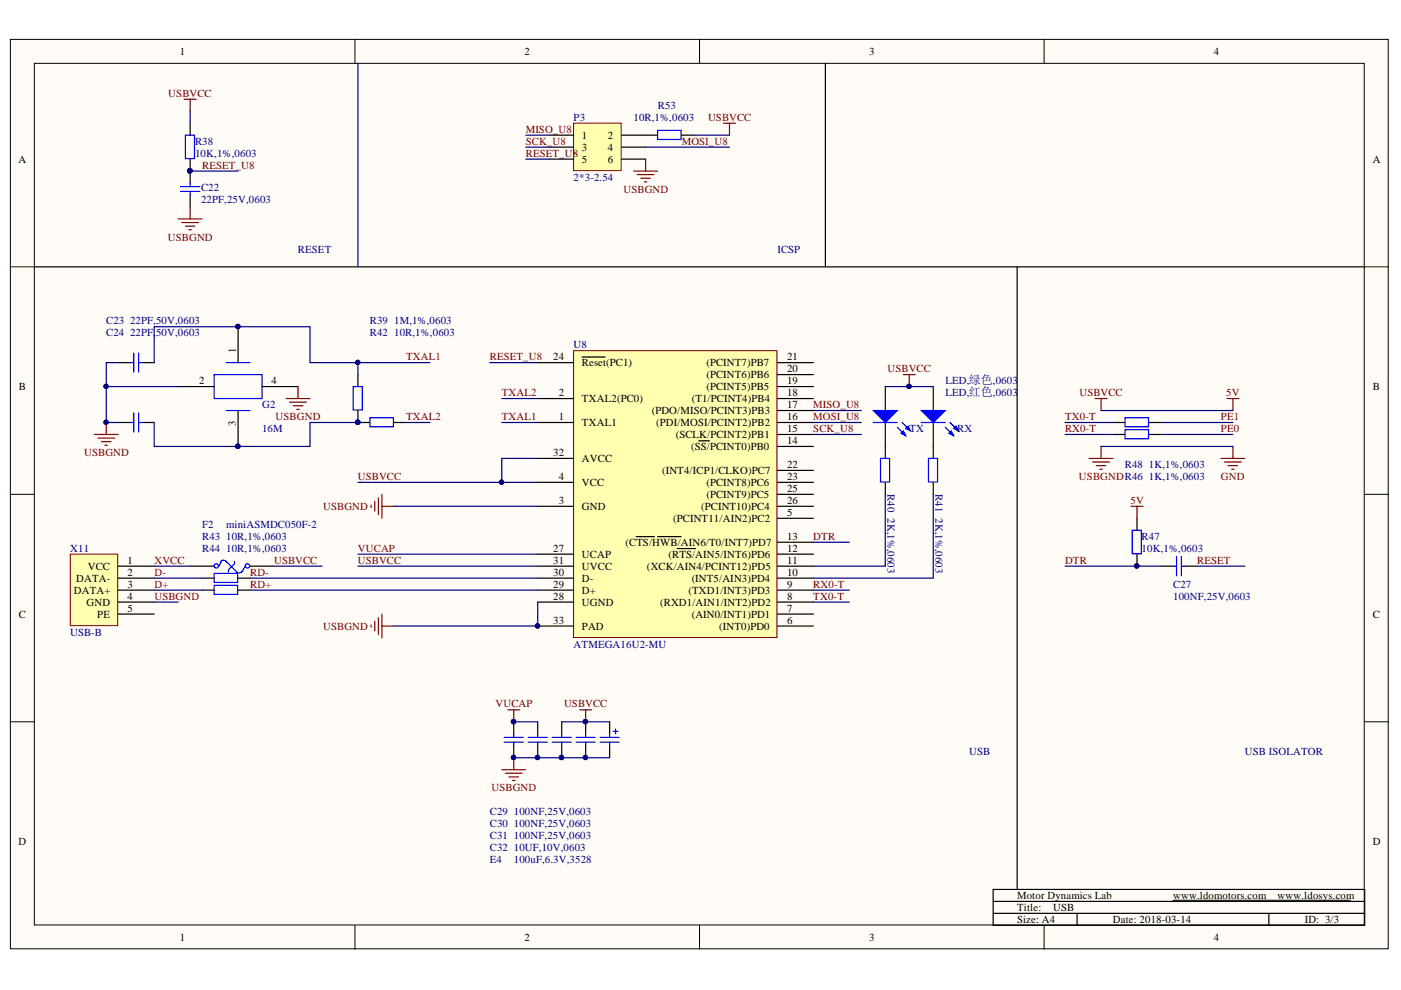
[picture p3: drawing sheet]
<svg xmlns="http://www.w3.org/2000/svg" width="297mm" height="210mm" viewBox="0 0 297 210" stroke-linecap="round" stroke-linejoin="round" font-family="sans-serif">
<defs><g id="words">
<g font-size="2.3">
<text x="38.1" y="11.7">1</text>
<text x="111.2" y="11.7">2</text>
<text x="184.3" y="11.7">3</text>
<text x="257.4" y="11.7">4</text>
<text x="123.4" y="29.4">1</text>
<text x="128.9" y="29.4">2</text>
<text x="3.9" y="34.5">A</text>
<text x="123.4" y="31.9">3</text>
<text x="123.4" y="34.5">5</text>
<text x="128.9" y="31.9">4</text>
<text x="128.9" y="34.5">6</text>
<text x="291.1" y="34.5">A</text>
<text x="50" y="74.9" transform="rotate(-90 50 74.9)">1</text>
<text x="117.3" y="76.4">24</text>
<text x="123.4" y="77.7">Reset(PC1)</text>
<text x="149.8" y="77.7">(PCINT7)PB7</text>
<text x="166.9" y="76.4">21</text>
<text x="4" y="82.7">B</text>
<text x="42.2" y="81.5">2</text>
<text x="57.6" y="81.5">4</text>
<text x="118.5" y="84">2</text>
<text x="149.8" y="82.7">(PCINT5)PB5</text>
<text x="149.8" y="80.2">(PCINT6)PB6</text>
<text x="166.9" y="84">18</text>
<text x="166.9" y="81.5">19</text>
<text x="166.9" y="78.9">20</text>
<text x="291.1" y="82.7">B</text>
<text x="118.5" y="89.1">1</text>
<text x="123.4" y="85.3">TXAL2(PC0)</text>
<text x="138.2" y="87.8">(PDO/MISO/PCINT3)PB3</text>
<text x="146.6" y="85.3">(T1/PCINT4)PB4</text>
<text x="166.9" y="89.1">16</text>
<text x="166.9" y="86.5">17</text>
<text x="50" y="90.2" transform="rotate(-90 50 90.2)">3</text>
<text x="123.4" y="90.3">TXAL1</text>
<text x="139.1" y="90.3">(PDI/MOSI/PCINT2)PB2</text>
<text x="143.3" y="92.9">(SCLK/PCINT2)PB1</text>
<text x="146.6" y="95.4">(SS/PCINT0)PB0</text>
<text x="166.9" y="94.1">14</text>
<text x="166.9" y="91.6">15</text>
<text x="117.3" y="96.7">32</text>
<text x="118.5" y="101.7">4</text>
<text x="123.4" y="97.9">AVCC</text>
<text x="140.4" y="100.5">(INT4/ICP1/CLKO)PC7</text>
<text x="166.9" y="99.2">22</text>
<text x="166.9" y="101.7">23</text>
<text x="118.5" y="106.9">3</text>
<text x="123.4" y="103">VCC</text>
<text x="149.8" y="103">(PCINT8)PC6</text>
<text x="149.8" y="105.6">(PCINT9)PC5</text>
<text x="166.9" y="104.4">25</text>
<text x="166.9" y="106.9">26</text>
<text x="123.4" y="108.2">GND</text>
<text x="142.8" y="110.7">(PCINT11/AIN2)PC2</text>
<text x="148.7" y="108.2">(PCINT10)PC4</text>
<text x="166.9" y="109.4">5</text>
<text x="27.1" y="119.6">1</text>
<text x="117.3" y="117">27</text>
<text x="117.3" y="119.6">31</text>
<text x="123.4" y="118.3">UCAP</text>
<text x="132.6" y="115.8">(CTS/HWB/AIN6/T0/INT7)PD7</text>
<text x="141.7" y="118.3">(RTS/AIN5/INT6)PD6</text>
<text x="166.9" y="119.6">11</text>
<text x="166.9" y="117">12</text>
<text x="166.9" y="114.5">13</text>
<text x="15.6" y="125.9">DATA+</text>
<text x="16.2" y="123.4">DATA-</text>
<text x="18.6" y="120.8">VCC</text>
<text x="27.1" y="122.1">2</text>
<text x="27.1" y="124.6">3</text>
<text x="117.3" y="124.6">29</text>
<text x="117.3" y="122.1">30</text>
<text x="123.4" y="125.9">D+</text>
<text x="123.4" y="123.4">D-</text>
<text x="123.4" y="120.8">UVCC</text>
<text x="137.2" y="120.8">(XCK/AIN4/PCINT12)PD5</text>
<text x="146" y="125.9">(TXD1/INT3)PD3</text>
<text x="146.6" y="123.4">(INT5/AIN3)PD4</text>
<text x="166.9" y="124.6">9</text>
<text x="166.9" y="122.1">10</text>
<text x="4" y="131">C</text>
<text x="18.4" y="128.4">GND</text>
<text x="20.6" y="131">PE</text>
<text x="27.1" y="127.2">4</text>
<text x="27.1" y="129.7">5</text>
<text x="117.3" y="127.2">28</text>
<text x="123.4" y="128.4">UGND</text>
<text x="140" y="128.4">(RXD1/AIN1/INT2)PD2</text>
<text x="146.6" y="131">(AIN0/INT1)PD1</text>
<text x="166.9" y="129.7">7</text>
<text x="166.9" y="127.2">8</text>
<text x="291.1" y="131">C</text>
<text x="117.3" y="132.2">33</text>
<text x="123.4" y="133.5">PAD</text>
<text x="152.5" y="133.5">(INT0)PD0</text>
<text x="166.9" y="132.2">6</text>
<text x="3.9" y="179.2">D</text>
<text x="291.1" y="179.2">D</text>
<text x="215.7" y="190.6">Motor Dynamics Lab</text>
<text x="248.7" y="190.6">www.ldomotors.com</text>
<text x="270.9" y="190.6">www.ldosys.com</text>
<text x="215.7" y="195.7">Size: A4</text>
<text x="215.7" y="193.2">Title:</text>
<text x="223.3" y="193.2">USB</text>
<text x="236" y="195.7">Date: 2018-03-14</text>
<text x="276.6" y="195.7">ID: 3/3</text>
<text x="38.1" y="199.5">1</text>
<text x="111.2" y="199.5">2</text>
<text x="184.3" y="199.5">3</text>
<text x="257.4" y="199.5">4</text>
</g>
<g font-size="2.3" fill="#800000">
<text x="35.7" y="20.5">USBVCC</text>
<text x="111.5" y="28.1">MISO_U8</text>
<text x="150.1" y="25.6">USBVCC</text>
<text x="42.9" y="35.7">RESET_U8</text>
<text x="111.5" y="30.7">SCK_U8</text>
<text x="111.5" y="33.2">RESET_U8</text>
<text x="144.5" y="30.7">MOSI_U8</text>
<text x="132.2" y="40.8">USBGND</text>
<text x="35.6" y="51">USBGND</text>
<text x="86.1" y="76.4">TXAL1</text>
<text x="103.9" y="76.4">RESET_U8</text>
<text x="106.4" y="84">TXAL2</text>
<text x="188.2" y="78.9">USBVCC</text>
<text x="228.9" y="84">USBVCC</text>
<text x="260" y="84">5V</text>
<text x="58.4" y="89.1">USBGND</text>
<text x="86.1" y="89.1">TXAL2</text>
<text x="106.4" y="89.1">TXAL1</text>
<text x="172.4" y="86.5">MISO_U8</text>
<text x="172.4" y="89.1">MOSI_U8</text>
<text x="225.8" y="89.1">TX0-T</text>
<text x="258.9" y="89.1">PE1</text>
<text x="172.4" y="91.6">SCK_U8</text>
<text x="225.8" y="91.6">RX0-T</text>
<text x="258.9" y="91.6">PE0</text>
<text x="17.8" y="96.7">USBGND</text>
<text x="75.9" y="101.7">USBVCC</text>
<text x="228.8" y="101.7">USBGNDR46</text>
<text x="258.9" y="101.7">GND</text>
<text x="239.7" y="106.9">5V</text>
<text x="68.5" y="108.2">USBGND</text>
<text x="32.7" y="119.6">XVCC</text>
<text x="58.1" y="119.6">USBVCC</text>
<text x="75.9" y="119.6">USBVCC</text>
<text x="75.9" y="117">VUCAP</text>
<text x="172.4" y="114.5">DTR</text>
<text x="225.8" y="119.6">DTR</text>
<text x="253.8" y="119.6">RESET</text>
<text x="32.7" y="122.1">D-</text>
<text x="32.7" y="124.6">D+</text>
<text x="53" y="122.1">RD-</text>
<text x="53" y="124.6">RD+</text>
<text x="172.4" y="124.6">RX0-T</text>
<text x="32.7" y="127.2">USBGND</text>
<text x="172.4" y="127.2">TX0-T</text>
<text x="68.5" y="133.5">USBGND</text>
<text x="105" y="150">VUCAP</text>
<text x="119.6" y="150">USBVCC</text>
<text x="104.2" y="167.8">USBGND</text>
</g>
<g font-size="2.3" fill="#000080">
<text x="139.5" y="23.1">R53</text>
<text x="121.6" y="25.6">P3</text>
<text x="134.3" y="25.6">10R,1%,0603</text>
<text x="41.4" y="30.7">R38</text>
<text x="41.4" y="33.2">10K,1%,0603</text>
<text x="42.6" y="40.6">C22</text>
<text x="121.6" y="38.3">2*3-2.54</text>
<text x="42.6" y="43.1">22PF,25V,0603</text>
<text x="63.2" y="53.6">RESET</text>
<text x="164.8" y="53.6">ICSP</text>
<text x="22.5" y="68.8">C23</text>
<text x="22.5" y="71.3">C24</text>
<text x="27.6" y="68.8">22PF,50V,0603</text>
<text x="27.6" y="71.3">22PF,50V,0603</text>
<text x="78.4" y="68.8">R39</text>
<text x="78.4" y="71.3">R42</text>
<text x="83.6" y="68.8">1M,1%,0603</text>
<text x="83.6" y="71.3">10R,1%,0603</text>
<text x="121.6" y="73.9">U8</text>
<text x="200.4" y="81.5">LED,绿色,0603</text>
<text x="200.4" y="84">LED,红色,0603</text>
<text x="55.6" y="86.5">G2</text>
<text x="55.6" y="91.6">16M</text>
<text x="192.8" y="91.6">TX</text>
<text x="203" y="91.6">RX</text>
<text x="238.5" y="99.2">R48</text>
<text x="243.6" y="101.7">1K,1%,0603</text>
<text x="243.6" y="99.2">1K,1%,0603</text>
<text x="188.2" y="104.8" transform="rotate(90 188.2 104.8)">R40</text>
<text x="198.3" y="104.8" transform="rotate(90 198.3 104.8)">R41</text>
<text x="42.9" y="112">F2</text>
<text x="48" y="112">miniASMDC050F-2</text>
<text x="188.2" y="109.8" transform="rotate(90 188.2 109.8)">2K,1%,0603</text>
<text x="198.3" y="109.8" transform="rotate(90 198.3 109.8)">2K,1%,0603</text>
<text x="14.9" y="117">X11</text>
<text x="42.9" y="114.5">R43</text>
<text x="42.9" y="117">R44</text>
<text x="48" y="114.5">10R,1%,0603</text>
<text x="48" y="117">10R,1%,0603</text>
<text x="242" y="114.5">R47</text>
<text x="242" y="117">10K,1%,0603</text>
<text x="248.7" y="124.6">C27</text>
<text x="248.7" y="127.2">100NF,25V,0603</text>
<text x="14.9" y="134.8">USB-B</text>
<text x="121.6" y="137.3">ATMEGA16U2-MU</text>
<text x="205.5" y="160.1">USB</text>
<text x="263.9" y="160.1">USB ISOLATOR</text>
<text x="103.9" y="172.9">C29</text>
<text x="108.9" y="172.9">100NF,25V,0603</text>
<text x="103.9" y="175.4">C30</text>
<text x="103.9" y="177.9">C31</text>
<text x="108.9" y="175.4">100NF,25V,0603</text>
<text x="108.9" y="177.9">100NF,25V,0603</text>
<text x="103.9" y="180.5">C32</text>
<text x="103.9" y="183">E4</text>
<text x="108.9" y="180.5">10UF,10V,0603</text>
<text x="108.9" y="183">100uF,6.3V,3528</text>
</g>
</g></defs>
<g fill="#fffcf8" stroke="#000" stroke-width=".21">
<path d="M2.2 8.4h292.1v192.8h-292.1z"/>
<path d="M7.3 13.4h281.9v182.7h-281.9z"/>
</g>
<path d="M75.3 8.4v5M148.3 8.4v5M221.4 8.4v5M2.2 56.6h5.1M289.3 56.6h5.1M2.2 104.8h5.1M289.3 104.8h5.1M2.2 153h5.1M289.3 153h5.1M75.3 196.2v5.1M148.3 196.2v5.1M221.4 196.2v5.1" fill="none" stroke="#000" stroke-width=".21"/>
<path d="M121.6 74.3h43.1v60.9h-43.1z" fill="#ffffb0" stroke="#800000" stroke-width=".21"/>
<g fill="none" stroke="#000" stroke-width=".25">
<path d="M114 76.9h7.6M123.4 75.7h2.4M125.9 75.7h.7M126.7 75.7h1M127.7 75.7h.6M164.8 79.4h7.7M164.8 76.9h7.7M114 89.6h7.6M114 84.5h7.6M114 97.2h7.6M148.2 93.5h1.1M149.3 93.5h1.1"/>
<path d="M164.8 89.6h7.7M164.8 84.5h7.7M164.8 94.7h7.7M164.8 92.1h7.7M164.8 87h7.7M164.8 82h7.7M164.8 99.7h7.7M114 107.3h7.6M114 102.3h7.6M114 117.5h7.6M134.9 113.8h1.3M136.3 113.8h2.4"/>
<path d="M139.4 113.8h1.6M141 113.8h3.4M143.6 116.3h3.9M164.8 107.3h7.7M164.8 102.3h7.7M164.8 109.9h7.7M164.8 117.5h7.7M164.8 115h7.7M164.8 104.8h7.7M40.3 120h5.1M53 120h5.1M114 132.7h7.6"/>
<path d="M114 127.7h7.6M114 125.1h7.6M114 122.6h7.6M114 120h7.6M164.8 132.7h7.7M164.8 130.2h7.7M164.8 127.7h7.7M164.8 125.1h7.7M164.8 122.6h7.7M164.8 120h7.7"/>
</g>
<circle cx="114" cy="132.7" r=".46" fill="#000080" stroke="#000080" stroke-width=".21"/>
<g fill="none" stroke="#00f" stroke-width=".25">
<path d="M46.8 119.1l.2-.2a.73 .73 0 0 1 1.1 .4M46.9 119l-.5 1M47.9 119l2.3 2.3M49.7 119v.5l-1.3 1.3v.5M51.3 121.1l-.1 .1a.72 .72 0 0 1-1.1 0M52 120l-.8 1.3"/>
<circle cx="45.9" cy="120" r=".46"/>
<circle cx="52.5" cy="120" r=".46"/>
</g>
<path d="M14.9 117.5h10.1v15.2h-10.1z" fill="#ffffb0" stroke="#800000" stroke-width=".21"/>
<g fill="none" stroke="#000" stroke-width=".25">
<path d="M25.1 76.9h2.5M30.2 76.9h2.5M75.9 79.4v2.6M25.1 89.6h2.5M30.2 89.6h2.5M75.9 87v2.6h2.5M83.5 89.6h2.6M25.1 120h7.6M25.1 122.6h7.6M25.1 125.1h7.6M25.1 127.7h7.6M25.1 130.2h7.6"/>
<path d="M42.9 122.6h2.5M42.9 125.1h2.5M50.5 122.6h2.5M50.5 125.1h2.5M108.9 153v2.6M108.9 158.1v2.6M114 153v2.6M114 158.1v2.6M119.1 153v2.6M119.1 158.1v2.6M124.2 153v2.6M124.2 158.1v2.6"/>
</g>
<g fill="none" stroke="#00f" stroke-width=".25">
<path d="M27.6 76.9h.8M28.4 74.9v4M29.4 74.9v4M29.4 76.9h.8M27.6 89.6h.8M28.4 87.5v4.1M29.4 87.5v4.1M29.4 89.6h.8M74.9 82h1.9v4.9h-1.9zM78.4 88.6h5v1.9h-5zM45.4 121.6h5v1.9h-5zM45.4 124.1h5v1.9h-5z"/>
<path d="M106.9 156.3h4.1M106.9 157.4h4.1M108.9 155.6v.7M108.9 157.4v.7M112 156.3h4M112 157.4h4M114 155.6v.7M114 157.4v.7M117.1 156.3h4M117.1 157.4h4M119.1 155.6v.7M119.1 157.4v.7"/>
<path d="M122.1 156.3h4.1M122.1 157.4h4.1M124.2 155.6v.7M124.2 157.4v.7"/>
</g>
<g fill="none" stroke="#000080" stroke-width=".25">
<path d="M25.1 76.9h-2.6v12.7h2.6M75.9 76.9v2.5M86.1 89.6h5M114 97.2h-7.6v5.1h7.6M75.9 117.5h38.1M75.9 102.3h30.5M83.5 107.3h30.5M32.7 120h7.6M32.7 127.7h5.1M32.7 125.1h10.2M32.7 122.6h10.2M53 125.1h61"/>
<path d="M53 122.6h61M58.1 120h10.2M75.9 120h38.1M114 127.7v5h-30.5M108.9 153h5.1"/>
</g>
<g fill="none" stroke="#800000" stroke-width=".25">
<path d="M20 92.1h5.1M20.7 92.9h3.6M21.5 93.6h2M22.3 94.4h.5M22.5 89.6v2.5M78.7 107.1v.5M79.4 106.3v2.1M80.2 105.6v3.5M81 104.8v5.1M81 107.3h2.5M78.7 132.5v.5M79.4 131.7v2"/>
<path d="M80.2 131v3.5M81 130.2v5.1M81 132.7h2.5M106.4 163.2h5.1M107.1 164h3.6M107.9 164.7h2M108.7 165.5h.5M108.9 160.7v2.5"/>
</g>
<g fill="#000080" stroke="#000080" stroke-width=".21">
<circle cx="108.9" cy="160.6" r=".46"/>
<circle cx="108.9" cy="153" r=".46"/>
<circle cx="114" cy="160.6" r=".46"/>
<circle cx="119" cy="160.6" r=".46"/>
<circle cx="124.1" cy="160.6" r=".46"/>
<circle cx="124.1" cy="153" r=".46"/>
<circle cx="114" cy="132.7" r=".46"/>
<circle cx="106.3" cy="102.2" r=".46"/>
<circle cx="22.5" cy="81.9" r=".46"/>
<circle cx="22.5" cy="89.5" r=".46"/>
<circle cx="75.8" cy="89.5" r=".46"/>
<circle cx="75.8" cy="76.8" r=".46"/>
</g>
<path d="M121.6 26.1h10.1v10.1h-10.1z" fill="#ffffb0" stroke="#800000" stroke-width=".21"/>
<path d="M40.3 26.1v2.6M40.3 33.7v5.1M116.5 28.7h5.1M116.5 31.2h5.1M116.5 33.7h5.1M131.8 28.7h5.1M131.8 31.2h5.1M131.8 33.7h5.1M40.3 41.4v2.5M187.7 82v5M187.7 89.6v5.1" fill="none" stroke="#000" stroke-width=".25"/>
<g fill="none" stroke="#800000" stroke-width=".25">
<path d="M39 21h2.6M40.3 21v2.6M134.3 36.3h5.1M135.1 37h3.6M135.9 37.8h2M136.6 38.6h.5M136.9 33.7v2.6M153.4 26.1h2.5M154.7 26.1v2.6M37.8 46.4h5.1M38.5 47.2h3.6M39.3 48h2"/>
<path d="M40.1 48.7h.5M40.3 43.9v2.5"/>
</g>
<path d="M40.3 36.3h10.2M111.5 28.7h5M111.5 31.2h5M111.5 33.7h5M103.8 76.9h10.2M172.5 87h10.1M172.5 89.6h10.1M172.5 92.1h10.1" fill="none" stroke="#000080" stroke-width=".25"/>
<circle cx="40.3" cy="36.2" r=".46" fill="#000080" stroke="#000080" stroke-width=".21"/>
<path d="M38.3 39.6h4M39.3 28.7h1.9v4.9h-1.9zM40.3 38.8v.8M38.3 40.6h4M40.3 40.6v.8" fill="none" stroke="#00f" stroke-width=".25"/>
<path d="M185.2 87h5l-2.5 2.6z" fill="#00f"/>
<path d="M185.2 87h5l-2.5 2.6zM190.2 90.6l1.8 1.8M191.3 89.6l1.7 1.8" fill="none" stroke="#00f" stroke-width=".25"/>
<path d="M191 91.9l.5-.5 .5 1z" fill="#00f"/>
<path d="M191 91.9l.5-.5 .5 1z" fill="none" stroke="#00f" stroke-width=".25"/>
<path d="M192 90.8l.5-.5 .5 1.1z" fill="#00f"/>
<path d="M185.2 89.6h5M192 90.8l.5-.5 .5 1.1z" fill="none" stroke="#00f" stroke-width=".25"/>
<path d="M197.9 82v5M197.9 89.6v5.1" fill="none" stroke="#000" stroke-width=".25"/>
<path d="M195.3 87h5.1l-2.5 2.6z" fill="#00f"/>
<path d="M195.3 87h5.1l-2.5 2.6zM200.4 90.6l1.8 1.8M201.4 89.6l1.8 1.8" fill="none" stroke="#00f" stroke-width=".25"/>
<path d="M201.2 91.9l.5-.5 .5 1z" fill="#00f"/>
<path d="M201.2 91.9l.5-.5 .5 1z" fill="none" stroke="#00f" stroke-width=".25"/>
<path d="M202.2 90.8l.5-.5 .5 1.1z" fill="#00f"/>
<g fill="none" stroke="#00f" stroke-width=".25">
<path d="M139.4 27.6h5v2h-5zM45.4 79.4h10.2v5.1h-10.2zM47.9 76.9h5.1M47.9 87h5.1M186.7 97.2h1.9v5h-1.9zM195.3 89.6h5.1M196.8 97.2h2v5h-2zM202.2 90.8l.5-.5 .5 1.1zM238.5 91.1h5v1.9h-5zM238.5 88.6h5v1.9h-5zM240 112.4h2v5h-2zM249.5 118v4.1"/>
<path d="M250.5 118v4.1M248.7 120h.8M250.5 120h.7M127.2 156.3h4.1M127.2 157.4h4.1M129.3 155.6v.7M129.3 157.4v.7M130 155.1h1M130.5 154.6v1"/>
</g>
<g fill="none" stroke="#000" stroke-width=".25">
<path d="M175 13.4v43.2M136.9 28.7h2.5M144.5 28.7h2.5M7.3 56.6h282M215.7 56.6v132M50.5 69.3v7.6M37.8 82h7.6M50.5 87v7.7M55.6 82h7.6M187.7 94.7v2.5M197.9 94.7v2.5M236 92.1h2.5"/>
<path d="M236 89.6h2.5M243.6 92.1h2.5M243.6 89.6h2.5M187.7 102.3v2.5M197.9 102.3v2.5M241.1 109.9v2.5M241.1 117.5v2.5M246.1 120h2.6M251.2 120h2.6M129.3 153v2.6M129.3 158.1v2.6M210.6 188.6h78.7v7.6h-78.7z"/>
<path d="M210.6 191.1h78.7M210.6 193.7h78.7M228.4 193.7v2.5M269 193.7v2.5"/>
</g>
<g fill="none" stroke="#800000" stroke-width=".25">
<path d="M191.5 79.4h2.6M192.8 79.4v2.6M60.6 84.5h5.1M61.4 85.3h3.6M62.2 86h2M62.9 86.8h.5M63.2 82v2.5M230.9 97.2h5.1M231.7 98h3.5M232.2 84.5h2.5M232.4 98.7h2.1M233.2 99.5h.5"/>
<path d="M233.4 84.5v2.5M233.4 94.7v2.5M258.9 97.2h5M259.6 98h3.6M260.1 84.5h2.6M260.4 98.7h2M261.1 99.5h.5M261.4 84.5v2.5M261.4 94.7v2.5M239.8 107.3h2.5M241.1 107.3v2.6M107.7 150.5h2.5"/>
<path d="M108.9 150.5v2.5M122.9 150.5h2.5M124.2 150.5v2.5"/>
</g>
<g fill="#000080" stroke="#000080" stroke-width=".21">
<circle cx="192.7" cy="81.9" r=".46"/>
<circle cx="108.9" cy="160.6" r=".46"/>
<circle cx="114" cy="160.6" r=".46"/>
<circle cx="119" cy="160.6" r=".46"/>
<circle cx="124.1" cy="160.6" r=".46"/>
<circle cx="241" cy="120" r=".46"/>
<circle cx="50.4" cy="69.2" r=".46"/>
<circle cx="50.4" cy="94.6" r=".47"/>
<circle cx="75.8" cy="89.5" r=".46"/>
<circle cx="22.5" cy="81.9" r=".46"/>
<circle cx="75.8" cy="76.8" r=".46"/>
<circle cx="108.9" cy="153" r=".46"/>
<circle cx="124.1" cy="153" r=".46"/>
</g>
<g fill="none" stroke="#000080" stroke-width=".25">
<path d="M75.9 13.4v43.2M40.3 23.6v2.5M136.9 31.2h17.8M147 28.7h7.7M32.7 76.9v-7.6h33v7.6h25.4M22.5 82h15.3M32.7 89.6v5.1h33v-5.1h10.2M106.4 84.5h7.6M106.4 89.6h7.6M187.7 82h10.2M225.8 89.6h10.2M225.8 92.1h10.2"/>
<path d="M233.4 87h28M233.4 94.7h28M246.1 89.6h15.3M246.1 92.1h15.3M172.5 115h7.6M187.7 104.8v15.2h-15.2M197.9 104.8v17.8h-25.4M172.5 125.1h7.6M172.5 127.7h7.6M225.8 120h20.3M253.8 120h10.1M119.1 153h10.2"/>
<path d="M108.9 160.7h20.4"/>
</g>
<path d="M248.7 190.9h37.6" fill="none" stroke="#000" stroke-width=".21"/>
<use href="#words"/>
</svg>
